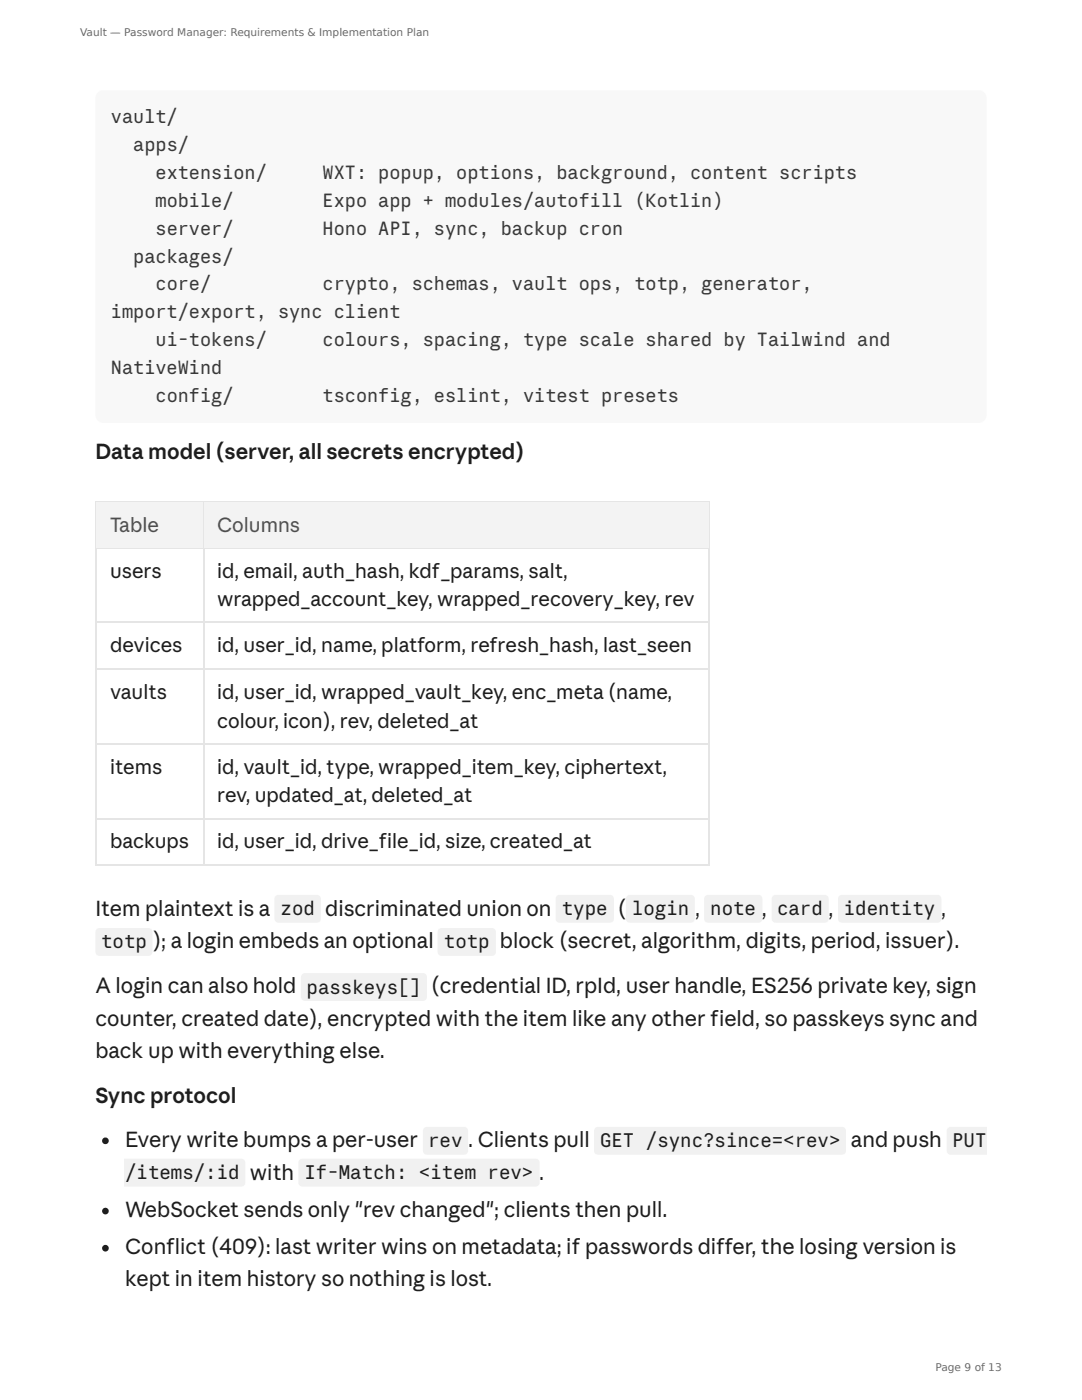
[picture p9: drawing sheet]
<svg xmlns="http://www.w3.org/2000/svg" width="216mm" height="279mm" viewBox="0 0 216 279" stroke-linecap="round" stroke-linejoin="round" font-family="sans-serif">
<defs><g id="words">
<g font-size="4.2" fill="#1f1e1d">
<text x="19" y="91.5">Data model (server, all secrets encrypted)</text>
<text x="19" y="182.8">Item plaintext is a</text>
<text x="64.9" y="182.8">discriminated union on</text>
<text x="123.3" y="182.8">(</text>
<text x="138.7" y="182.8">,</text>
<text x="30.5" y="189.2">); a login embeds an optional</text>
<text x="99.8" y="189.2">block (secret, algorithm, digits, period, issuer).</text>
<text x="19" y="198.2">A login can also hold</text>
<text x="86.1" y="198.2">(credential ID, rpId, user handle, ES256 private key, sign</text>
<text x="19" y="204.8">counter, created date), encrypted with the item like any other field, so passkeys sync and</text>
<text x="19" y="211.1">back up with everything else.</text>
<text x="19" y="220.1">Sync protocol</text>
<text x="25" y="228.9">Every write bumps a per-user</text>
<text x="93.4" y="228.9">.</text>
<text x="95.3" y="228.9">Clients pull</text>
<text x="169.8" y="228.9">and push</text>
<text x="49.9" y="235.5">with</text>
<text x="25" y="242.9">WebSocket sends only &quot;rev changed&quot;; clients then pull.</text>
<text x="25" y="250.3">Conflict (409): last writer wins on metadata; if passwords differ, the losing version is</text>
<text x="25" y="256.6">kept in item history so nothing is lost.</text>
</g>
<g font-size="4" fill="#52514e">
<text x="22" y="106.1">Table</text>
<text x="43.3" y="106.1">Columns</text>
</g>
<g font-size="4" fill="#1f1e1d">
<text x="22" y="115.4">users</text>
<text x="43.3" y="115.4">id, email, auth_hash, kdf_params, salt,</text>
<text x="43.3" y="120.9">wrapped_account_key, wrapped_recovery_key, rev</text>
<text x="22" y="130.2">devices</text>
<text x="43.3" y="130.2">id, user_id, name, platform, refresh_hash, last_seen</text>
<text x="22" y="139.4">vaults</text>
<text x="43.3" y="139.4">id, user_id, wrapped_vault_key, enc_meta (name,</text>
<text x="43.3" y="145.3">colour, icon), rev, deleted_at</text>
<text x="22" y="154.5">items</text>
<text x="43.3" y="154.5">id, vault_id, type, wrapped_item_key, ciphertext,</text>
<text x="43.3" y="160.1">rev, updated_at, deleted_at</text>
<text x="22" y="169.3">backups</text>
<text x="43.3" y="169.3">id, user_id, drive_file_id, size, created_at</text>
</g>
<g font-size="3.8" fill="#1f1e1d">
<text x="56" y="182.7">zod</text>
<text x="112.1" y="182.7">type</text>
<text x="126.1" y="182.7">login</text>
<text x="141.7" y="182.7">note ,</text>
<text x="155" y="182.7">card ,</text>
<text x="168.4" y="182.7">identity ,</text>
<text x="20.2" y="189.3">totp</text>
<text x="88.6" y="189.3">totp</text>
<text x="61.2" y="198.3">passkeys[]</text>
<text x="85.4" y="229">rev</text>
<text x="119.7" y="229">GET /sync?since=&lt;rev&gt;</text>
<text x="190" y="229">PUT</text>
<text x="25" y="235.3">/items/:id</text>
<text x="60.7" y="235.3">If-Match: &lt;item rev&gt; .</text>
</g>
<g font-size="3.7" fill="#393a34">
<text x="22.1" y="24.6">vault/</text>
<text x="26.6" y="30.2">apps/</text>
<text x="31" y="35.7">extension/</text>
<text x="64.4" y="35.7">WXT: popup, options, background, content scripts</text>
<text x="31" y="41.3">mobile/</text>
<text x="64.4" y="41.3">Expo app + modules/autofill (Kotlin)</text>
<text x="31" y="46.8">server/</text>
<text x="64.4" y="46.8">Hono API, sync, backup cron</text>
<text x="26.6" y="52.4">packages/</text>
<text x="31" y="57.9">core/</text>
<text x="64.4" y="57.9">crypto, schemas, vault ops, totp, generator,</text>
<text x="22.1" y="63.5">import/export, sync client</text>
<text x="31" y="69.1">ui-tokens/</text>
<text x="64.4" y="69.1">colours, spacing, type scale shared by Tailwind and</text>
<text x="22.1" y="74.6">NativeWind</text>
<text x="31" y="80.2">config/</text>
<text x="64.4" y="80.2">tsconfig, eslint, vitest presets</text>
</g>
<g font-size="2.1" fill="#6b6b6b">
<text x="16" y="7.1">Vault — Password Manager: Requirements &amp; Implementation Plan</text>
<text x="186.7" y="273.6">Page 9 of 13</text>
</g>
</g></defs>
<path d="M19.5 18.5l.5-.4 .6-.1h174.7a1.59 1.59 0 0 1 1.5 1.6v63.2a1.59 1.59 0 0 1-1.5 1.6h-174.7a1.59 1.59 0 0 1-1.6-1.6v-63.2l.2-.6z" fill="#f8f8f6"/>
<g fill="#f3f1ec">
<path d="M55 178.8l.6-.2h7.6a.79 .79 0 0 1 .8 .8v4a.79 .79 0 0 1-.8 .8h-7.6a.79 .79 0 0 1-.8-.8v-4z"/>
<path d="M111.1 178.8l.6-.2h10a.79 .79 0 0 1 .8 .8v4a.79 .79 0 0 1-.8 .8h-10a.79 .79 0 0 1-.8-.8v-4z"/>
<path d="M125.1 178.8l.6-.2h12.1a.79 .79 0 0 1 .8 .8v4a.79 .79 0 0 1-.8 .8h-12.1a.79 .79 0 0 1-.8-.8v-4z"/>
<path d="M140.7 178.8l.6-.2h10a.79 .79 0 0 1 .8 .8v4a.79 .79 0 0 1-.8 .8h-10a.79 .79 0 0 1-.8-.8v-4z"/>
<path d="M154.2 178.8l.6-.2h9.8a.79 .79 0 0 1 .8 .8v4a.79 .79 0 0 1-.8 .8h-9.8a.79 .79 0 0 1-.8-.8v-4z"/>
<path d="M167.4 178.8l.6-.2h19.1a.79 .79 0 0 1 .8 .8v4a.79 .79 0 0 1-.8 .8h-19.1a.79 .79 0 0 1-.8-.8v-4z"/>
<path d="M19.3 185.4l.5-.2h9.8a.79 .79 0 0 1 .8 .8v4a.79 .79 0 0 1-.8 .8h-9.8a.79 .79 0 0 1-.8-.8v-4z"/>
<path d="M87.5 185.4l.6-.2h10.1a.79 .79 0 0 1 .8 .8v4a.79 .79 0 0 1-.8 .8h-10.1a.79 .79 0 0 1-.8-.8v-4z"/>
<path d="M60.3 194.4l.6-.2h23.5a.79 .79 0 0 1 .8 .8v4a.79 .79 0 0 1-.8 .8h-23.5a.79 .79 0 0 1-.8-.8v-4z"/>
</g>
<circle cx="21" cy="227.7" r=".66" fill="#1f1e1d"/>
<g fill="#f3f1ec">
<path d="M84.6 225.1l.6-.2h7.4a.79 .79 0 0 1 .8 .8v4a.79 .79 0 0 1-.8 .8h-7.4a.79 .79 0 0 1-.8-.8v-4z"/>
<path d="M118.8 225.1l.5-.2h48.7a.79 .79 0 0 1 .8 .8v4a.79 .79 0 0 1-.8 .8h-48.7a.79 .79 0 0 1-.8-.8v-4z"/>
<path d="M189.1 225.1l.6-.2h7.2v5.6h-7.2a.79 .79 0 0 1-.8-.8v-4z"/>
<path d="M24.8 231.2h23.4a.79 .79 0 0 1 .7 .8v4a.79 .79 0 0 1-.7 .8h-23.4z"/>
<path d="M59.8 231.5l.5-.3h46.6a.79 .79 0 0 1 .8 .8v4a.79 .79 0 0 1-.8 .8h-46.6a.79 .79 0 0 1-.8-.8v-4z"/>
</g>
<g fill="#1f1e1d">
<circle cx="21" cy="241.7" r=".66"/>
<circle cx="21" cy="249.1" r=".66"/>
</g>
<path d="M19 100.1h122.6M19 109.4h122.6M19.2 100v72.8M40.6 100v72.8M141.4 100v72.8M19 124.2h122.6M19 133.5h122.6M19 148.6h122.6M19 163.4h122.6M19 172.6h122.6" fill="none" stroke="#e8e5dc" stroke-width=".26"/>
<g fill="#f5f3ed">
<path d="M19.3 100.2h21.2v9.1h-21.2z"/>
<path d="M40.7 100.2h100.6v9.1h-100.6z"/>
</g>
<use href="#words"/>
</svg>
